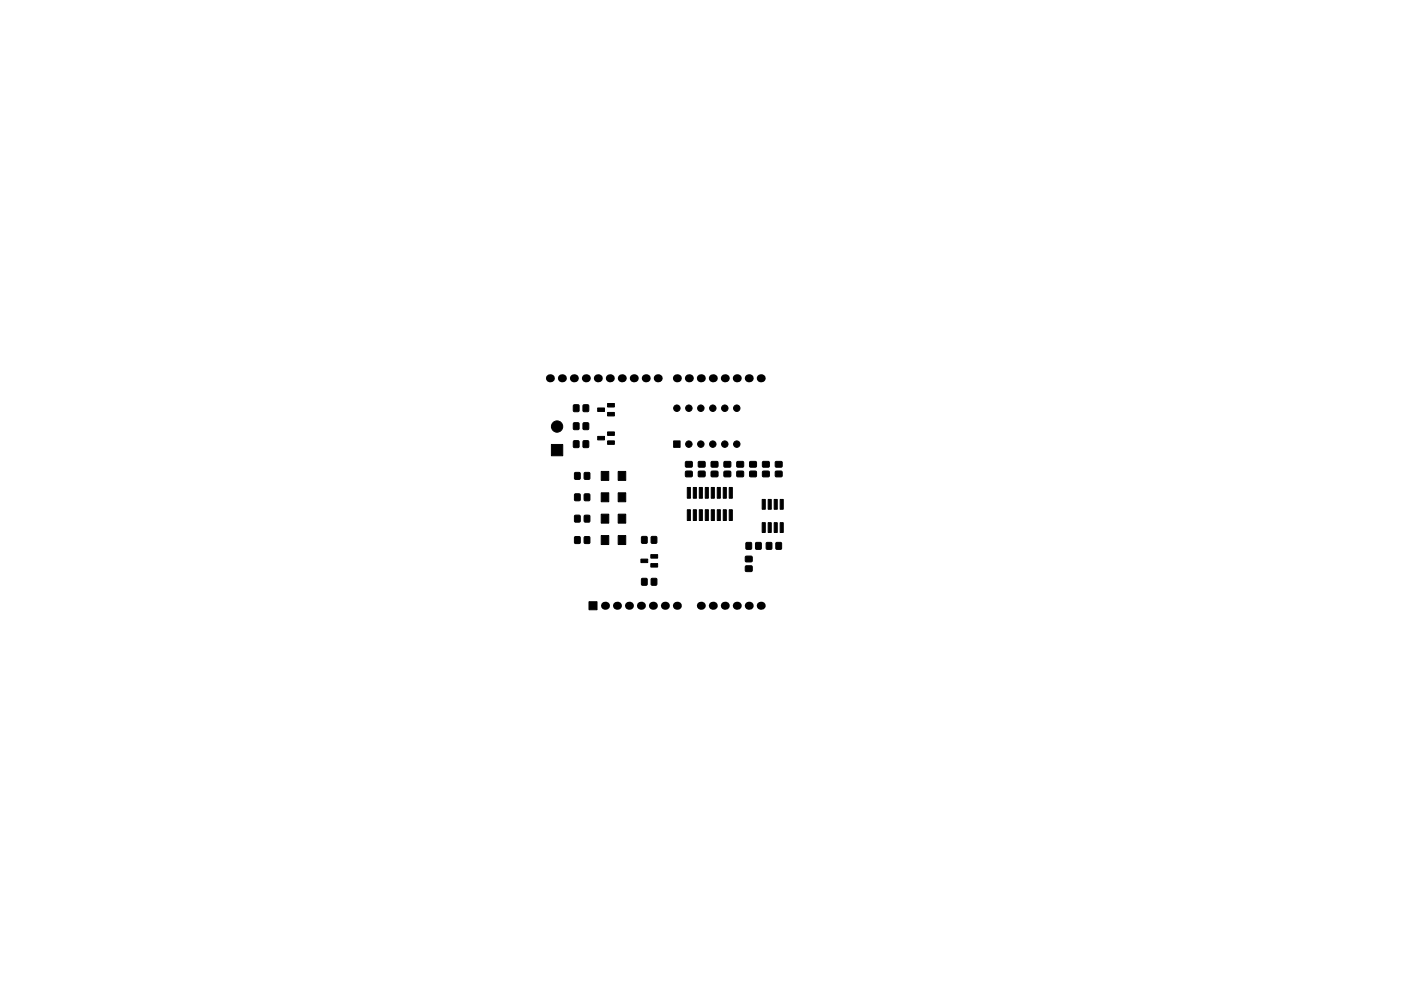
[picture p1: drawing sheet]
<svg xmlns="http://www.w3.org/2000/svg" width="297mm" height="210mm" viewBox="0 0 297 210" stroke-linecap="round" stroke-linejoin="round" font-family="sans-serif">
<g fill="#000">
<circle cx="116.6" cy="80.3" r=".85"/>
<circle cx="119.1" cy="80.3" r=".85"/>
<circle cx="121.7" cy="80.3" r=".85"/>
<circle cx="124.2" cy="80.3" r=".85"/>
<circle cx="126.8" cy="80.3" r=".85"/>
<circle cx="129.3" cy="80.3" r=".85"/>
<circle cx="131.8" cy="80.3" r=".85"/>
<circle cx="134.4" cy="80.3" r=".85"/>
<circle cx="136.9" cy="80.3" r=".85"/>
<circle cx="139.5" cy="80.3" r=".85"/>
<circle cx="143.5" cy="80.3" r=".85"/>
<circle cx="146" cy="80.3" r=".85"/>
<circle cx="148.6" cy="80.3" r=".85"/>
<circle cx="151.1" cy="80.3" r=".85"/>
<circle cx="153.7" cy="80.3" r=".85"/>
<circle cx="156.2" cy="80.3" r=".85"/>
<circle cx="158.7" cy="80.3" r=".85"/>
<circle cx="161.3" cy="80.3" r=".85"/>
<circle cx="128.3" cy="128.5" r=".85"/>
<circle cx="130.8" cy="128.5" r=".85"/>
<circle cx="133.3" cy="128.5" r=".85"/>
<circle cx="135.9" cy="128.5" r=".85"/>
<circle cx="138.4" cy="128.5" r=".85"/>
<circle cx="141" cy="128.5" r=".85"/>
<circle cx="143.5" cy="128.5" r=".85"/>
<circle cx="148.6" cy="128.5" r=".85"/>
<circle cx="151.1" cy="128.5" r=".85"/>
<circle cx="153.7" cy="128.5" r=".85"/>
<circle cx="156.2" cy="128.5" r=".85"/>
<circle cx="158.7" cy="128.5" r=".85"/>
<circle cx="161.3" cy="128.5" r=".85"/>
</g>
<g fill="#000" stroke="#000" stroke-width=".21">
<path d="M116.9 94.3h2.4v2.4h-2.4zM121.6 85.9l1.1 .1v1.3h-1.1zM121.6 93.6h1.1v1.3h-1.1zM121.6 89.7l1.1 .1v1.3h-1.1zM123.7 85.9l1.1 .1-.1 1.3h-1zM123.7 93.6h1.1l-.1 1.3h-1zM123.7 89.7l1.1 .1-.1 1.3h-1zM126.7 86.6h1.5v.7h-1.5zM126.7 92.6h1.5v.7h-1.5zM128.8 87.5h1.5v.7h-1.5zM128.8 85.6h1.5v.7h-1.5zM128.8 93.5h1.5v.8h-1.5z"/>
<path d="M128.8 91.6h1.5v.8h-1.5zM142.8 93.5h1.4v1.4h-1.4zM145.4 100h1.3v1.1h-1.3zM145.4 98l1.3-.1v1.1l-1.3 .1zM148.1 100h1.3l.1 1.1h-1.4zM148.1 98l1.3-.1 .1 1.1-1.4 .1zM150.8 100h1.3l.1 1.1h-1.4zM150.8 98l1.3-.1 .1 1.1-1.4 .1zM153.5 100h1.4v1.1h-1.3zM153.5 98l1.4-.1v1.1l-1.3 .1zM156.3 100h1.3v1.1h-1.3zM156.3 98l1.3-.1v1.1l-1.3 .1z"/>
<path d="M159 100h1.3v1.1h-1.3zM159 98l1.3-.1v1.1l-1.3 .1zM161.7 100h1.3l.1 1.1h-1.4zM161.7 98l1.3-.1 .1 1.1-1.4 .1zM164.4 100h1.4v1.1h-1.4zM164.4 98l1.4-.1v1.1l-1.4 .1zM121.9 113.9h1.1l-.1 1.4-1.1-.1zM121.9 109.4h1.1l-.1 1.3h-1.1zM121.9 100.3h1.1l-.1 1.4-1.1-.1zM121.9 104.8l1.1 .1-.1 1.3h-1.1zM123.9 113.9h1.1v1.4l-1.1-.1zM123.9 109.4h1.1v1.3h-1.1z"/>
<path d="M123.9 100.3h1.1v1.4l-1.1-.1zM123.9 104.8l1.1 .1v1.3h-1.1zM127.5 113.6h1.6v1.9h-1.6zM127.5 109.1h1.6v1.9h-1.6zM127.5 100h1.6v1.9h-1.6zM127.5 104.6h1.6v1.9h-1.6zM131.1 113.6h1.6v1.9h-1.6zM131.1 109.1h1.6v1.9h-1.6zM131.1 100h1.6v1.9h-1.6zM131.1 104.6h1.6v1.9h-1.6zM136.1 113.9h1.1l-.1 1.3h-1.1zM135.9 118.6h1.4v.8h-1.4z"/>
<path d="M138.1 113.9h1.1v1.3h-1.1zM138 119.6h1.4v.7h-1.4zM138 117.7h1.4v.7h-1.4zM145.7 108.1h.7v2.3h-.7zM145.7 103.4h.7v2.3h-.7zM147 108.1h.6v2.3h-.6zM147 103.4h.6v2.3h-.6zM148.3 108.1h.6v2.3h-.6zM148.3 103.4h.6v2.3h-.6zM149.5 108.1h.7v2.3h-.7zM149.5 103.4h.7v2.3h-.7zM150.8 108.1h.7v2.3h-.7z"/>
<path d="M150.8 103.4h.7v2.3h-.7zM152.1 108.1h.6v2.3h-.6zM152.1 103.4h.6v2.3h-.6zM153.3 108.1h.7v2.3h-.7zM153.3 103.4h.7v2.3h-.7zM154.6 108.1h.7v2.3h-.7zM154.6 103.4h.7v2.3h-.7zM158.2 115.1l1.1 .1v1.3h-1.1zM158.1 118.1l1.3-.1v1.1l-1.3 .1zM160.3 115.1l1.1 .1-.1 1.3h-1.1zM161.6 110.9h.7v2.1h-.7zM161.6 106h.7v2h-.7z"/>
<path d="M162.9 110.9h.6v2.1h-.6zM162.9 106h.6v2h-.6zM162.5 115.1l1.1 .1v1.3h-1.1zM164.1 110.9h.7v2.1h-.7zM164.1 106h.7v2h-.7zM165.4 110.9h.7v2.1h-.7zM165.4 106h.7v2h-.7zM164.6 115.1l1.1 .1-.1 1.3h-1.1zM124.9 127.7h1.7v1.7h-1.7zM136.1 122.8h1.1l-.1 1.3h-1.1zM138.1 122.8h1.1v1.3h-1.1zM158.1 120.1h1.3v1.1h-1.3z"/>
<circle cx="118.1" cy="90.5" r="1.2"/>
<circle cx="143.5" cy="86.6" r=".68"/>
<circle cx="146" cy="86.6" r=".68"/>
<circle cx="146" cy="94.2" r=".68"/>
<circle cx="148.6" cy="86.6" r=".68"/>
<circle cx="148.6" cy="94.2" r=".68"/>
<circle cx="151.1" cy="86.6" r=".68"/>
<circle cx="151.1" cy="94.2" r=".68"/>
<circle cx="153.7" cy="86.6" r=".68"/>
<circle cx="153.7" cy="94.2" r=".68"/>
<circle cx="156.2" cy="86.6" r=".68"/>
<circle cx="156.2" cy="94.2" r=".68"/>
</g>
</svg>
